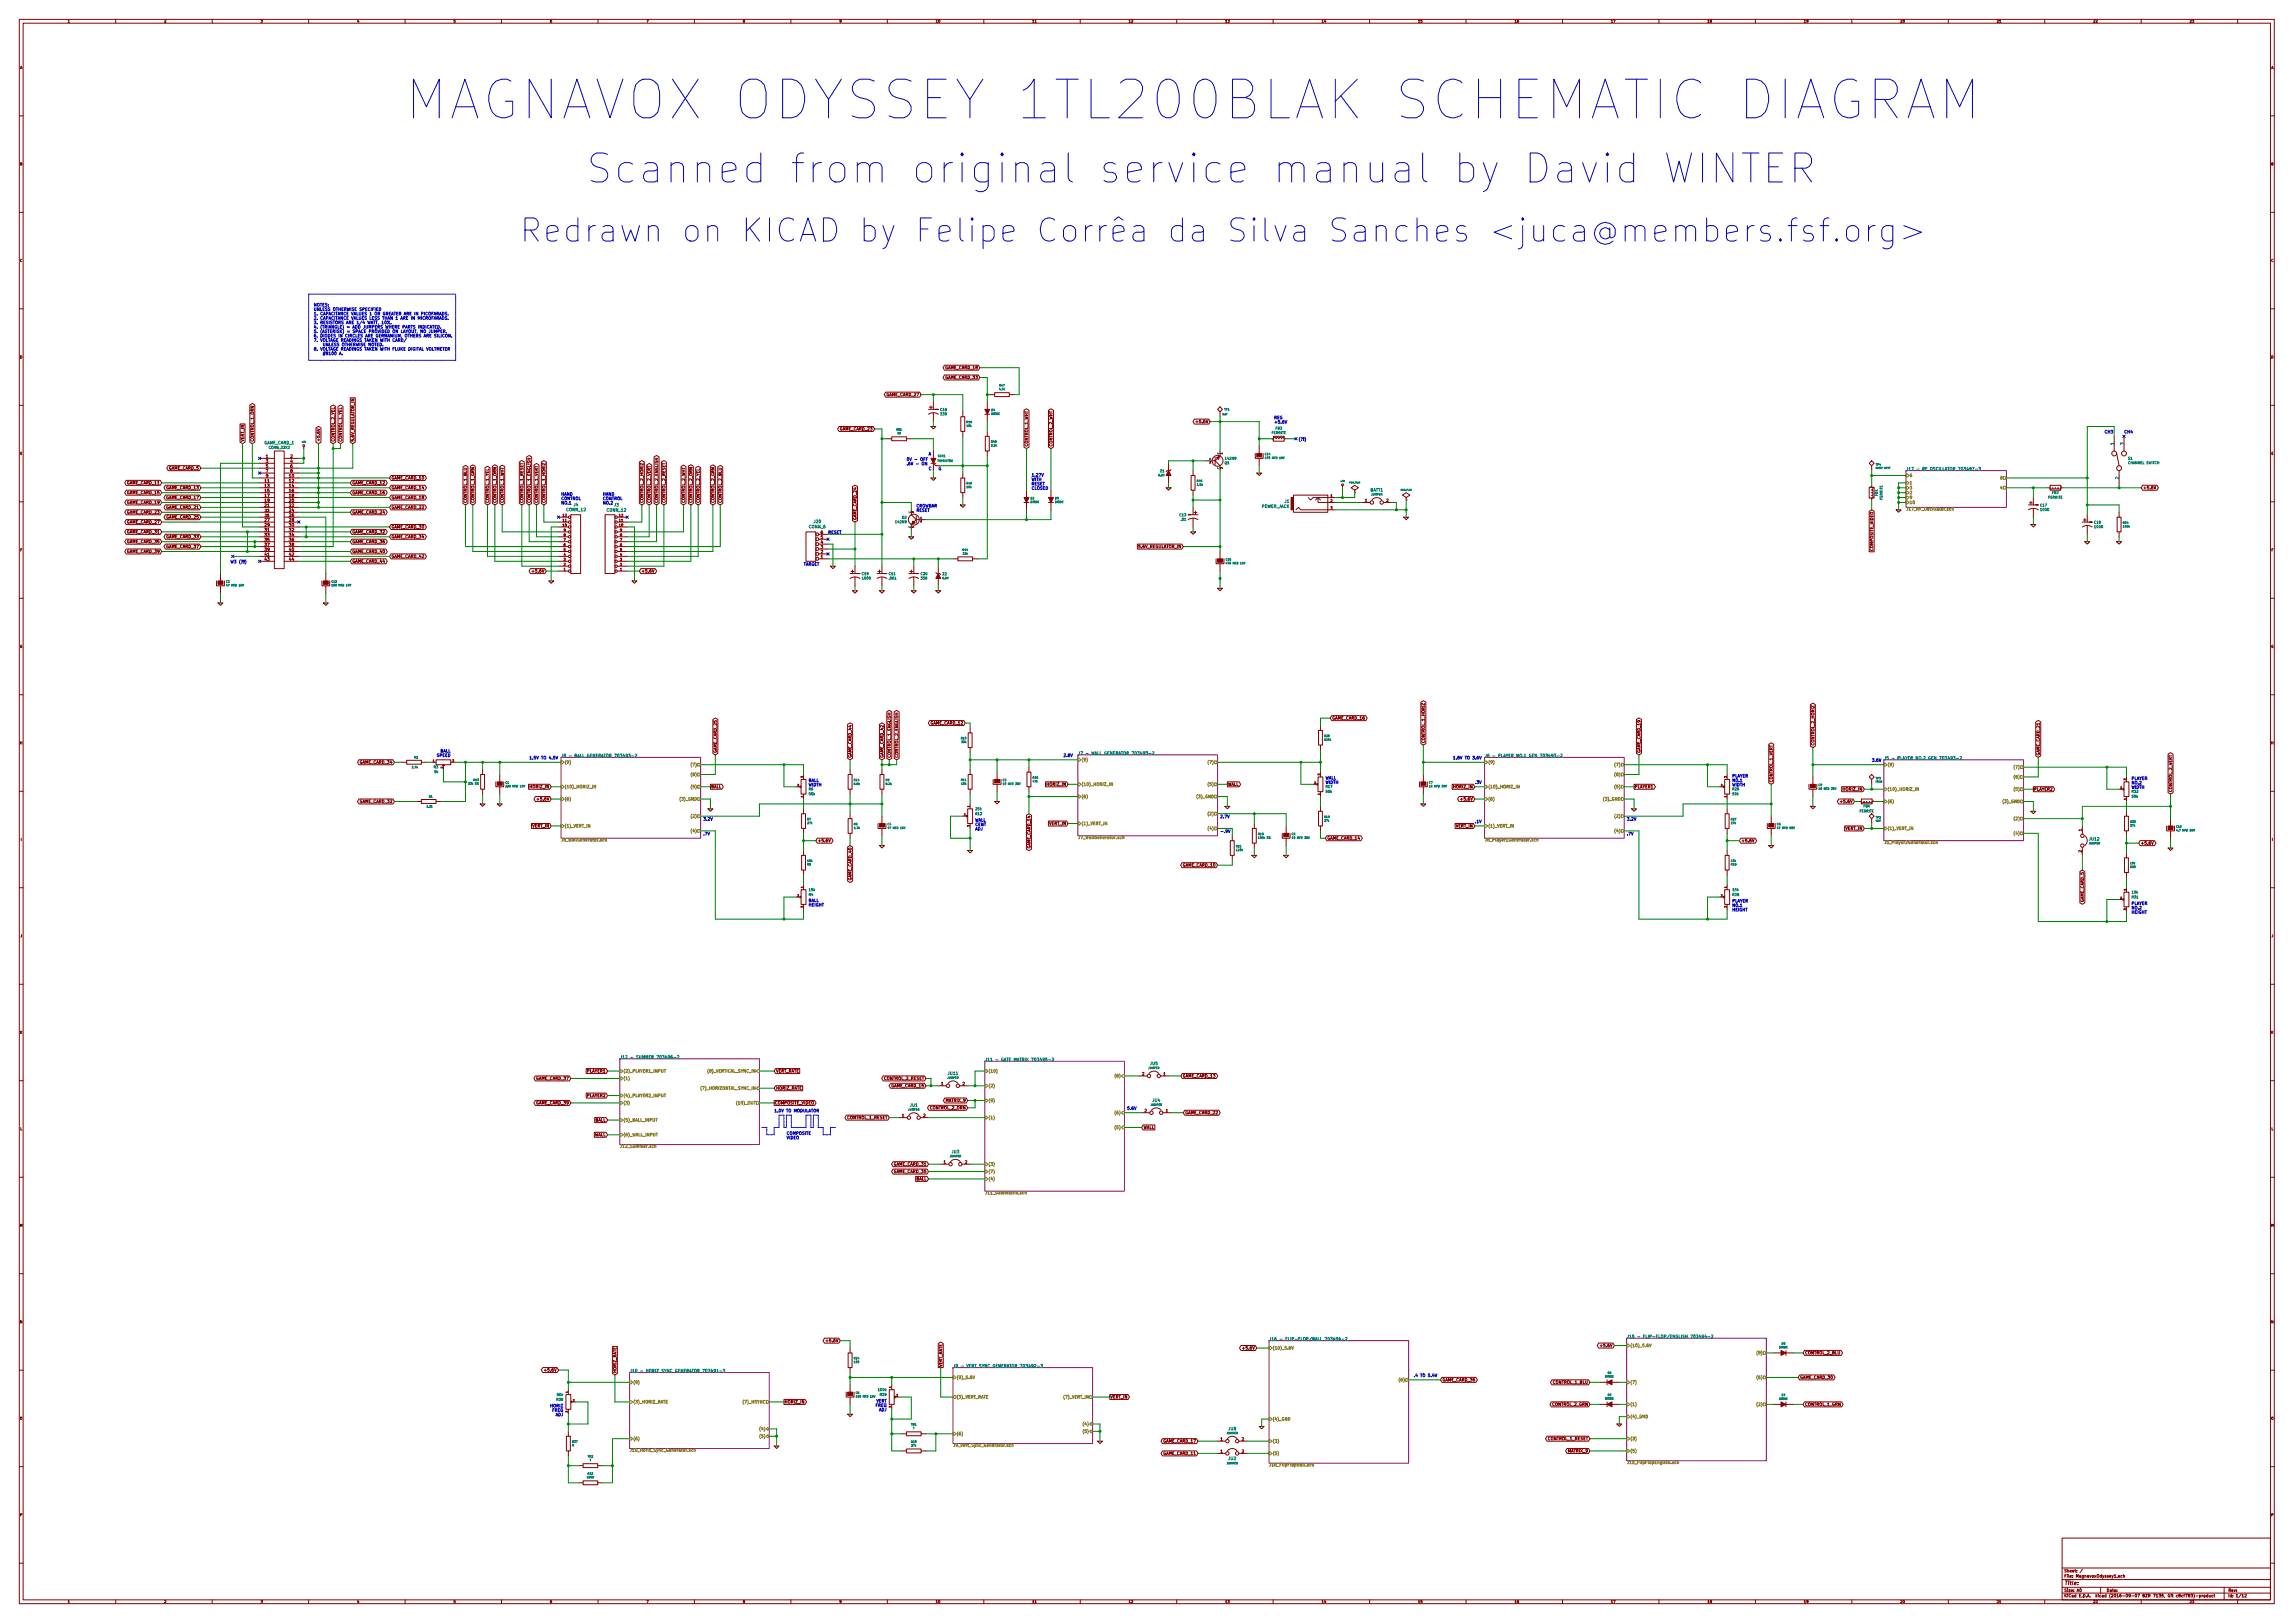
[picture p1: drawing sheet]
<svg xmlns="http://www.w3.org/2000/svg" width="1189mm" height="841mm" viewBox="0 0 1189 841" stroke-linecap="round" stroke-linejoin="round" font-family="sans-serif">
<defs><g id="words">
<text font-size="27.8" fill="#0000c2" x="210" y="62">MAGNAVOX ODYSSEY 1TL200BLAK SCHEMATIC DIAGRAM</text>
<text font-size="20.9" fill="#0000c2" x="304" y="95">Scanned from original service manual by David WINTER</text>
<text font-size="16.7" fill="#0000c2" x="269" y="126">Redrawn on KICAD by Felipe Corrêa da Silva Sanches &lt;juca@members.fsf.org&gt;</text>
<g font-size="2.8" fill="#840000">
<text x="482" y="212">+</text>
<text x="1052" y="261">+</text>
<text x="619" y="267">+</text>
<text x="1080" y="270">+</text>
<text x="441" y="297">+</text>
<text x="455" y="297">+</text>
<text x="472" y="297">+</text>
<text x="1070" y="821">Title:</text>
</g>
<g font-size="2.1" fill="#0000c2">
<text x="163" y="159">NOTES:</text>
<text x="163" y="161">UNLESS OTHERWISE SPECIFIED</text>
<text x="163" y="163">1. CAPACITANCE VALUES 1 OR GREATER ARE IN PICOFARADS.</text>
<text x="163" y="166">2. CAPACITANCE VALUES LESS THAN 1 ARE IN MICROFARADS.</text>
<text x="163" y="168">3. RESISTORS ARE 1/4 WATT, 10%.</text>
<text x="163" y="170">4. (TRIANGLE) = ADD JUMPERS WHERE PARTS INDICATED.</text>
<text x="163" y="172">5. (ASTERISK) = SPACE PROVIDED ON LAYOUT, NO JUMPER.</text>
<text x="163" y="175">6. DIODES IN CIRCLES ARE GERMANIUM, OTHERS ARE SILICON.</text>
<text x="163" y="177">7. VOLTAGE READINGS TAKEN WITH CARD/</text>
<text x="165" y="179">UNLESS OTHERWISE NOTED.</text>
<text x="163" y="182">8. VOLTAGE READINGS TAKEN WITH FLUKE DIGITAL VOLTMETER</text>
<text x="165" y="184">#8100 A.</text>
<text x="660" y="217">REG</text>
<text x="660" y="219">+5.6V</text>
<text x="1091" y="225">CH3</text>
<text x="1101" y="225">CH4</text>
<text x="673" y="228">(?!)</text>
<text x="470" y="239">0V - OFF</text>
<text x="481" y="236">A</text>
<text x="470" y="241">.6V - ON</text>
<text x="481" y="244">C</text>
<text x="486" y="244">G</text>
<text x="535" y="247">1.27V</text>
<text x="535" y="249">WITH</text>
<text x="535" y="251">RESET</text>
<text x="291" y="257">HAND</text>
<text x="312" y="257">HAND</text>
<text x="535" y="254">CLOSED</text>
<text x="291" y="259">CONTROL</text>
<text x="291" y="261">NO.1</text>
<text x="312" y="259">CONTROL</text>
<text x="312" y="261">NO.2</text>
<text x="475" y="263">CROWBAR</text>
<text x="475" y="265">RESET</text>
<text x="429" y="277">RESET</text>
<text x="119" y="292">W3 (?!)</text>
<text x="417" y="293">TARGET</text>
<text x="228" y="390">BALL</text>
<text x="226" y="392">SPEED</text>
<text x="274" y="393">1.5V TO 4.5V</text>
<text x="551" y="392">2.8V</text>
<text x="753" y="393">1.8V TO 3.6V</text>
<text x="970" y="395">3.6V</text>
<text x="419" y="405">BALL</text>
<text x="419" y="407">WIDTH</text>
<text x="687" y="404">WALL</text>
<text x="687" y="406">WIDTH</text>
<text x="765" y="406">.3V</text>
<text x="898" y="403">PLAYER</text>
<text x="898" y="405">NO.1</text>
<text x="898" y="407">WIDTH</text>
<text x="1105" y="404">PLAYER</text>
<text x="1105" y="406">NO.2</text>
<text x="1105" y="409">WIDTH</text>
<text x="364" y="425">3.2V</text>
<text x="505" y="426">WALL</text>
<text x="632" y="424">2.7V</text>
<text x="843" y="425">3.2V</text>
<text x="505" y="428">CENT</text>
<text x="505" y="430">ADJ</text>
<text x="632" y="432">-.9V</text>
<text x="765" y="426">.1V</text>
<text x="364" y="433">.7V</text>
<text x="843" y="433">.7V</text>
<text x="419" y="467">BALL</text>
<text x="898" y="468">PLAYER</text>
<text x="419" y="470">HEIGHT</text>
<text x="898" y="470">NO.1</text>
<text x="898" y="472">HEIGHT</text>
<text x="1105" y="469">PLAYER</text>
<text x="1105" y="471">NO.2</text>
<text x="1105" y="473">HEIGHT</text>
<text x="584" y="575">5.6V</text>
<text x="401" y="576">1.0V TO MODULATOR</text>
<text x="408" y="588">COMPOSITE</text>
<text x="408" y="590">VIDEO</text>
<text x="733" y="714">.4 TO 5.4V</text>
<text x="285" y="729">HORIZ</text>
<text x="286" y="732">FREQ</text>
<text x="454" y="729">FREQ</text>
<text x="454" y="727">VERT</text>
<text x="455" y="731">ADJ</text>
<text x="288" y="734">ADJ</text>
</g>
<g font-size="2.1" fill="#840000">
<text x="490" y="191">GAME_CARD_18</text>
<text x="490" y="196">GAME_CARD_33</text>
<text x="459" y="205">GAME_CARD_27</text>
<text x="621" y="219">+5.6V</text>
<text x="435" y="223">GAME_CARD_23</text>
<text x="126" y="229" transform="rotate(-90 126 229)">VERT_IN</text>
<text x="132" y="229" transform="rotate(-90 132 229)">CONTROL_1_ORN</text>
<text x="166" y="229" transform="rotate(-90 166 229)">+5.6V</text>
<text x="173" y="229" transform="rotate(-90 173 229)">CONTROL_2_YEL</text>
<text x="177" y="229" transform="rotate(-90 177 229)">CONTROL_1_YEL</text>
<text x="184" y="229" transform="rotate(-90 184 229)">5.6V_REGULATOR_IN</text>
<text x="533" y="232" transform="rotate(-90 533 232)">CONTROL_1_WHT</text>
<text x="546" y="232" transform="rotate(-90 546 232)">CONTROL_2_WHT</text>
<text x="138" y="237">1</text>
<text x="138" y="240">3</text>
<text x="151" y="237">2</text>
<text x="151" y="240">4</text>
<text x="87" y="243">GAME_CARD_5</text>
<text x="138" y="242">5</text>
<text x="138" y="245">7</text>
<text x="151" y="242">6</text>
<text x="151" y="245">8</text>
<text x="66" y="251">GAME_CARD_11</text>
<text x="137" y="250">11</text>
<text x="138" y="247">9</text>
<text x="150" y="247">10</text>
<text x="150" y="250">12</text>
<text x="183" y="251">GAME_CARD_12</text>
<text x="203" y="248">GAME_CARD_10</text>
<text x="66" y="256">GAME_CARD_15</text>
<text x="86" y="254">GAME_CARD_13</text>
<text x="137" y="253">13</text>
<text x="137" y="255">15</text>
<text x="137" y="258">17</text>
<text x="150" y="253">14</text>
<text x="150" y="255">16</text>
<text x="150" y="258">18</text>
<text x="183" y="256">GAME_CARD_16</text>
<text x="203" y="254">GAME_CARD_14</text>
<text x="1111" y="254">+5.6V</text>
<text x="66" y="261">GAME_CARD_19</text>
<text x="86" y="259">GAME_CARD_17</text>
<text x="86" y="264">GAME_CARD_21</text>
<text x="137" y="263">21</text>
<text x="137" y="260">19</text>
<text x="150" y="260">20</text>
<text x="150" y="263">22</text>
<text x="203" y="259">GAME_CARD_18</text>
<text x="203" y="264">GAME_CARD_22</text>
<text x="242" y="261" transform="rotate(-90 242 261)">CONTROL_1_BLU</text>
<text x="246" y="261" transform="rotate(-90 246 261)">CONTROL_1_GRN</text>
<text x="253" y="261" transform="rotate(-90 253 261)">CONTROL_1_YEL</text>
<text x="257" y="261" transform="rotate(-90 257 261)">CONTROL_1_ORN</text>
<text x="261" y="261" transform="rotate(-90 261 261)">CONTROL_1_WHT</text>
<text x="271" y="261" transform="rotate(-90 271 261)">CONTROL_1_RESET</text>
<text x="275" y="261" transform="rotate(-90 275 261)">CONTROL_1_ENGLISH</text>
<text x="279" y="261" transform="rotate(-90 279 261)">CONTROL_1_VERT</text>
<text x="283" y="261" transform="rotate(-90 283 261)">CONTROL_1_HORIZ</text>
<text x="334" y="261" transform="rotate(-90 334 261)">CONTROL_2_HORIZ</text>
<text x="337" y="261" transform="rotate(-90 337 261)">CONTROL_2_VERT</text>
<text x="341" y="261" transform="rotate(-90 341 261)">CONTROL_2_ENGLISH</text>
<text x="345" y="261" transform="rotate(-90 345 261)">CONTROL_2_RESET</text>
<text x="355" y="261" transform="rotate(-90 355 261)">CONTROL_2_WHT</text>
<text x="359" y="261" transform="rotate(-90 359 261)">CONTROL_2_ORN</text>
<text x="363" y="261" transform="rotate(-90 363 261)">CONTROL_2_YEL</text>
<text x="370" y="261" transform="rotate(-90 370 261)">CONTROL_2_GRN</text>
<text x="374" y="261" transform="rotate(-90 374 261)">CONTROL_2_BLU</text>
<text x="708" y="260">1</text>
<text x="719" y="260">2</text>
<text x="66" y="266">GAME_CARD_23</text>
<text x="86" y="269">GAME_CARD_25</text>
<text x="150" y="265">24</text>
<text x="150" y="268">26</text>
<text x="183" y="266">GAME_CARD_24</text>
<text x="444" y="270" transform="rotate(-90 444 270)">GAME_CARD_24</text>
<text x="66" y="271">GAME_CARD_27</text>
<text x="137" y="275">31</text>
<text x="137" y="270">27</text>
<text x="137" y="273">29</text>
<text x="150" y="273">30</text>
<text x="150" y="275">32</text>
<text x="150" y="270">28</text>
<text x="203" y="274">GAME_CARD_30</text>
<text x="66" y="276">GAME_CARD_31</text>
<text x="66" y="281">GAME_CARD_35</text>
<text x="86" y="279">GAME_CARD_33</text>
<text x="137" y="278">33</text>
<text x="137" y="280">35</text>
<text x="150" y="278">34</text>
<text x="150" y="280">36</text>
<text x="183" y="281">GAME_CARD_36</text>
<text x="183" y="276">GAME_CARD_32</text>
<text x="203" y="279">GAME_CARD_34</text>
<text x="426" y="282">4</text>
<text x="426" y="279">5</text>
<text x="426" y="277">6</text>
<text x="66" y="287">GAME_CARD_39</text>
<text x="86" y="284">GAME_CARD_37</text>
<text x="137" y="283">37</text>
<text x="137" y="286">39</text>
<text x="150" y="286">40</text>
<text x="150" y="283">38</text>
<text x="183" y="287">GAME_CARD_40</text>
<text x="426" y="287">2</text>
<text x="426" y="284">3</text>
<text x="590" y="284">5.6V_REGULATOR_IN</text>
<text x="971" y="286" transform="rotate(-90 971 286)">COMPOSITE_VIDEO</text>
<text x="137" y="288">41</text>
<text x="137" y="291">43</text>
<text x="150" y="288">42</text>
<text x="150" y="291">44</text>
<text x="183" y="292">GAME_CARD_44</text>
<text x="203" y="289">GAME_CARD_42</text>
<text x="426" y="289">1</text>
<text x="277" y="297">+5.6V</text>
<text x="332" y="297">+5.6V</text>
<text x="482" y="375">GAME_CARD_12</text>
<text x="691" y="373">GAME_CARD_16</text>
<text x="739" y="385" transform="rotate(-90 739 385)">CONTROL_1_HORIZ</text>
<text x="941" y="386" transform="rotate(-90 941 386)">CONTROL_2_HORIZ</text>
<text x="186" y="396">GAME_CARD_34</text>
<text x="372" y="390" transform="rotate(-90 372 390)">GAME_CARD_25</text>
<text x="441" y="393" transform="rotate(-90 441 393)">GAME_CARD_44</text>
<text x="458" y="393" transform="rotate(-90 458 393)">GAME_CARD_42</text>
<text x="462" y="393" transform="rotate(-90 462 393)">CONTROL_1_ENGLISH</text>
<text x="466" y="393" transform="rotate(-90 466 393)">CONTROL_2_ENGLISH</text>
<text x="850" y="390" transform="rotate(-90 850 390)">GAME_CARD_19</text>
<text x="1057" y="392" transform="rotate(-90 1057 392)">GAME_CARD_21</text>
<text x="543" y="407">HORIZ_IN</text>
<text x="637" y="407">WALL</text>
<text x="919" y="406" transform="rotate(-90 919 406)">CONTROL_1_VERT</text>
<text x="275" y="408">HORIZ_IN</text>
<text x="369" y="408">BALL</text>
<text x="754" y="408">HORIZ_IN</text>
<text x="847" y="408">PLAYER1</text>
<text x="956" y="410">HORIZ_IN</text>
<text x="1054" y="410">PLAYER2</text>
<text x="1126" y="411" transform="rotate(-90 1126 411)">CONTROL_2_VERT</text>
<text x="186" y="416">GAME_CARD_32</text>
<text x="279" y="415">+5.6V</text>
<text x="758" y="415">+5.6V</text>
<text x="955" y="416">+5.6V</text>
<text x="276" y="429">VERT_IN</text>
<text x="544" y="428">VERT_IN</text>
<text x="755" y="429">VERT_IN</text>
<text x="957" y="430">VERT_IN</text>
<text x="1079" y="431" transform="rotate(-90 1079 431)">1</text>
<text x="424" y="436">+5.6V</text>
<text x="688" y="435">GAME_CARD_14</text>
<text x="903" y="436">+5.6V</text>
<text x="1110" y="438">+5.6V</text>
<text x="534" y="440" transform="rotate(-90 534 440)">GAME_CARD_14</text>
<text x="1079" y="442" transform="rotate(-90 1079 442)">2</text>
<text x="613" y="449">GAME_CARD_10</text>
<text x="441" y="456" transform="rotate(-90 441 456)">GAME_CARD_40</text>
<text x="1080" y="468" transform="rotate(-90 1080 468)">GAME_CARD_5</text>
<text x="304" y="556">PLAYER1</text>
<text x="402" y="556">VERT_RATE</text>
<text x="592" y="557">2</text>
<text x="603" y="557">1</text>
<text x="278" y="560">GAME_CARD_37</text>
<text x="458" y="560">CONTROL_2_RESET</text>
<text x="462" y="563">GAME_CARD_15</text>
<text x="488" y="562">1</text>
<text x="499" y="562">2</text>
<text x="613" y="558">GAME_CARD_13</text>
<text x="304" y="568">PLAYER2</text>
<text x="402" y="565">HORIZ_RATE</text>
<text x="278" y="572">GAME_CARD_39</text>
<text x="402" y="572">COMPOSITE_VIDEO</text>
<text x="482" y="575">CONTROL_2_ORN</text>
<text x="490" y="571">MATRIX_9</text>
<text x="308" y="581">BALL</text>
<text x="439" y="580">CONTROL_1_RESET</text>
<text x="468" y="579">1</text>
<text x="479" y="579">2</text>
<text x="593" y="576">2</text>
<text x="604" y="576">1</text>
<text x="614" y="577">GAME_CARD_22</text>
<text x="593" y="585">WALL</text>
<text x="308" y="589">WALL</text>
<text x="463" y="604">GAME_CARD_31</text>
<text x="489" y="603">1</text>
<text x="500" y="603">2</text>
<text x="463" y="608">GAME_CARD_35</text>
<text x="475" y="612">BALL</text>
<text x="429" y="695">+5.6V</text>
<text x="645" y="699">+5.6V</text>
<text x="830" y="698">+5.6V</text>
<text x="936" y="702">CONTROL_2_BLU</text>
<text x="283" y="711">+5.6V</text>
<text x="320" y="712" transform="rotate(-90 320 712)">HORIZ_RATE</text>
<text x="488" y="708" transform="rotate(-90 488 708)">VERT_RATE</text>
<text x="748" y="716">GAME_CARD_36</text>
<text x="805" y="717">CONTROL_1_BLU</text>
<text x="933" y="715">GAME_CARD_30</text>
<text x="576" y="725">VERT_IN</text>
<text x="407" y="727">HORIZ_IN</text>
<text x="805" y="729">CONTROL_2_GRN</text>
<text x="936" y="729">CONTROL_1_GRN</text>
<text x="603" y="748">GAME_CARD_17</text>
<text x="633" y="747">1</text>
<text x="644" y="747">2</text>
<text x="802" y="746">CONTROL_1_RESET</text>
<text x="603" y="754">GAME_CARD_11</text>
<text x="633" y="753">1</text>
<text x="644" y="753">2</text>
<text x="813" y="753">MATRIX_9</text>
<text x="1070" y="815">Sheet: /</text>
<text x="1070" y="817">File: MagnavoxOdyssey1.sch</text>
<text x="1070" y="828">KiCad E.D.A. kicad (2016-09-07 BZR 7135, Git c8cf783)-product</text>
<text x="1070" y="825">Size: A0</text>
<text x="1092" y="825">Date:</text>
<text x="1155" y="825">Rev:</text>
<text x="1155" y="828">Id: 1/12</text>
</g>
<g font-size="2.1" fill="#008484">
<text x="137" y="230">GAME_CARD_1</text>
<text x="1096" y="230" transform="rotate(-90 1096 230)">1</text>
<text x="1101" y="230" transform="rotate(-90 1101 230)">3</text>
<text x="988" y="244">J17 - RF OSCILLATOR 703497-3</text>
<text x="1098" y="248" transform="rotate(-90 1098 248)">2</text>
<text x="710" y="255">BATT1</text>
<text x="297" y="262">J4</text>
<text x="318" y="262">J3</text>
<text x="654" y="263">POWER_JACK</text>
<text x="666" y="260">J1</text>
<text x="294" y="265">CONN_12</text>
<text x="315" y="265">CONN_12</text>
<text x="419" y="274">CONN_6</text>
<text x="422" y="271">J20</text>
<text x="291" y="392">J8 - BALL GENERATOR 703493-2</text>
<text x="559" y="391">J7 - WALL GENERATOR 703493-2</text>
<text x="770" y="392">J6 - PLAYER NO.1 GEN 703493-2</text>
<text x="977" y="394">J5 - PLAYER NO.2 GEN 703493-2</text>
<text x="1083" y="436">JU12</text>
<text x="321" y="549">J12 - SUMMER 703496-2</text>
<text x="511" y="550">J11 - GATE MATRIX 703495-2</text>
<text x="596" y="552">JU5</text>
<text x="491" y="557">JU11</text>
<text x="472" y="573">JU1</text>
<text x="598" y="571">JU4</text>
<text x="493" y="598">JU3</text>
<text x="658" y="695">J16 - FLIP-FLOP/BALL 703494-2</text>
<text x="843" y="693">J15 - FLIP-FLOP/ENGLISH 703494-2</text>
<text x="326" y="711">J10 - HORIZ SYNC GENERATOR 703491-3</text>
<text x="494" y="709">J9 - VERT SYNC GENERATOR 703492-3</text>
<text x="637" y="741">JU8</text>
<text x="637" y="757">JU2</text>
</g>
<g font-size="2.1" fill="#848400">
<text x="990" y="251">1</text>
<text x="990" y="247">6</text>
<text x="1037" y="248">8</text>
<text x="990" y="254">3</text>
<text x="990" y="256">2</text>
<text x="1037" y="254">4</text>
<text x="990" y="259">9</text>
<text x="990" y="261">10</text>
<text x="988" y="265">J17_RF_Oscillator.sch</text>
<text x="293" y="396">(9)</text>
<text x="561" y="394">(9)</text>
<text x="627" y="396">(7)</text>
<text x="771" y="396">(9)</text>
<text x="359" y="397">(7)</text>
<text x="838" y="397">(7)</text>
<text x="978" y="397">(9)</text>
<text x="1045" y="398">(7)</text>
<text x="359" y="402">(8)</text>
<text x="561" y="407">(10)_HORIZ_IN</text>
<text x="627" y="407">(5)</text>
<text x="838" y="402">(8)</text>
<text x="1045" y="403">(8)</text>
<text x="293" y="408">(10)_HORIZ_IN</text>
<text x="359" y="408">(5)</text>
<text x="561" y="414">(6)</text>
<text x="621" y="414">(3)_GND</text>
<text x="771" y="408">(10)_HORIZ_IN</text>
<text x="838" y="408">(5)</text>
<text x="978" y="410">(10)_HORIZ_IN</text>
<text x="1045" y="410">(5)</text>
<text x="293" y="415">(6)</text>
<text x="353" y="415">(3)_GND</text>
<text x="771" y="415">(6)</text>
<text x="832" y="415">(3)_GND</text>
<text x="978" y="416">(6)</text>
<text x="1039" y="416">(3)_GND</text>
<text x="359" y="424">(2)</text>
<text x="627" y="422">(2)</text>
<text x="838" y="424">(2)</text>
<text x="1045" y="425">(2)</text>
<text x="293" y="429">(1)_VERT_IN</text>
<text x="359" y="431">(4)</text>
<text x="561" y="428">(1)_VERT_IN</text>
<text x="627" y="430">(4)</text>
<text x="771" y="429">(1)_VERT_IN</text>
<text x="838" y="431">(4)</text>
<text x="978" y="430">(1)_VERT_IN</text>
<text x="291" y="436">J8_BallGenerator.sch</text>
<text x="559" y="435">J7_WallGenerator.sch</text>
<text x="770" y="436">J6_Player1Generator.sch</text>
<text x="977" y="437">J5_Player2Generator.sch</text>
<text x="1045" y="433">(4)</text>
<text x="323" y="556">(2)_PLAYER1_INPUT</text>
<text x="367" y="556">(8)_VERTICAL_SYNC_IN</text>
<text x="512" y="556">(10)</text>
<text x="323" y="560">(1)</text>
<text x="512" y="563">(2)</text>
<text x="579" y="558">(8)</text>
<text x="323" y="568">(4)_PLAYER2_INPUT</text>
<text x="364" y="565">(7)_HORIZONTAL_SYNC_IN</text>
<text x="323" y="572">(3)</text>
<text x="382" y="572">(10)_OUT</text>
<text x="512" y="571">(9)</text>
<text x="323" y="581">(5)_BALL_INPUT</text>
<text x="512" y="580">(1)</text>
<text x="579" y="577">(6)</text>
<text x="579" y="585">(5)</text>
<text x="323" y="589">(6)_WALL_INPUT</text>
<text x="321" y="595">J12_Summer.sch</text>
<text x="512" y="604">(3)</text>
<text x="512" y="608">(7)</text>
<text x="512" y="612">(4)</text>
<text x="511" y="619">J11_GateMatrix.sch</text>
<text x="660" y="699">(10)_5.6V</text>
<text x="845" y="698">(10)_5.6V</text>
<text x="911" y="702">(8)</text>
<text x="328" y="717">(9)</text>
<text x="496" y="715">(9)_5.6V</text>
<text x="726" y="716">(6)</text>
<text x="845" y="717">(7)</text>
<text x="911" y="715">(6)</text>
<text x="496" y="725">(3)_VERT_RATE</text>
<text x="552" y="725">(7)_VERT_IN</text>
<text x="328" y="727">(3)_HORIZ_RATE</text>
<text x="386" y="727">(7)_HSYNC</text>
<text x="845" y="729">(1)</text>
<text x="911" y="729">(2)</text>
<text x="660" y="736">(4)_GND</text>
<text x="845" y="735">(4)_GND</text>
<text x="394" y="741">(4)</text>
<text x="496" y="744">(6)</text>
<text x="562" y="739">(4)</text>
<text x="562" y="742">(5)</text>
<text x="328" y="746">(6)</text>
<text x="394" y="745">(5)</text>
<text x="494" y="750">J9_Vert_Sync_Generator.sch</text>
<text x="660" y="748">(3)</text>
<text x="845" y="746">(3)</text>
<text x="326" y="752">J10_Horiz_Sync_Generator.sch</text>
<text x="660" y="754">(5)</text>
<text x="845" y="753">(5)</text>
<text x="658" y="760">J16_FlipFlopBall.sch</text>
<text x="843" y="759">J15_FlipFlopEnglish.sch</text>
</g>
<g font-size="1.8" fill="#840000">
<text x="35" y="12">1</text>
<text x="85" y="12">2</text>
<text x="135" y="12">3</text>
<text x="185" y="12">4</text>
<text x="235" y="12">5</text>
<text x="285" y="12">6</text>
<text x="335" y="12">7</text>
<text x="385" y="12">8</text>
<text x="435" y="12">9</text>
<text x="485" y="12">10</text>
<text x="535" y="12">11</text>
<text x="585" y="12">12</text>
<text x="635" y="12">13</text>
<text x="685" y="12">14</text>
<text x="735" y="12">15</text>
<text x="785" y="12">16</text>
<text x="835" y="12">17</text>
<text x="885" y="12">18</text>
<text x="935" y="12">19</text>
<text x="985" y="12">20</text>
<text x="1035" y="12">21</text>
<text x="1085" y="12">22</text>
<text x="1135" y="12">23</text>
<text x="10" y="36">A</text>
<text x="1177" y="36">A</text>
<text x="10" y="86">B</text>
<text x="1177" y="86">B</text>
<text x="10" y="136">C</text>
<text x="1177" y="136">C</text>
<text x="10" y="186">D</text>
<text x="1177" y="186">D</text>
<text x="10" y="236">E</text>
<text x="1177" y="236">E</text>
<text x="690" y="258">1</text>
<text x="690" y="260">2</text>
<text x="690" y="264">3</text>
<text x="137" y="265">23</text>
<text x="137" y="268">25</text>
<text x="292" y="268">12</text>
<text x="321" y="268">12</text>
<text x="292" y="273">10</text>
<text x="292" y="270">11</text>
<text x="292" y="275">9</text>
<text x="321" y="273">10</text>
<text x="321" y="270">11</text>
<text x="321" y="275">9</text>
<text x="292" y="280">7</text>
<text x="292" y="278">8</text>
<text x="321" y="280">7</text>
<text x="321" y="278">8</text>
<text x="10" y="286">F</text>
<text x="292" y="286">5</text>
<text x="292" y="283">6</text>
<text x="321" y="286">5</text>
<text x="321" y="283">6</text>
<text x="1177" y="286">F</text>
<text x="292" y="293">2</text>
<text x="292" y="291">3</text>
<text x="292" y="288">4</text>
<text x="321" y="293">2</text>
<text x="321" y="291">3</text>
<text x="321" y="288">4</text>
<text x="292" y="296">1</text>
<text x="321" y="296">1</text>
<text x="10" y="336">G</text>
<text x="1177" y="336">G</text>
<text x="10" y="386">H</text>
<text x="1177" y="386">H</text>
<text x="11" y="436">I</text>
<text x="1178" y="436">I</text>
<text x="11" y="486">J</text>
<text x="1178" y="486">J</text>
<text x="10" y="536">K</text>
<text x="1177" y="536">K</text>
<text x="10" y="586">L</text>
<text x="1177" y="586">L</text>
<text x="10" y="636">M</text>
<text x="1177" y="636">M</text>
<text x="10" y="686">N</text>
<text x="1177" y="686">N</text>
<text x="10" y="736">O</text>
<text x="1177" y="736">O</text>
<text x="10" y="786">P</text>
<text x="1177" y="786">P</text>
<text x="35" y="831">1</text>
<text x="85" y="831">2</text>
<text x="135" y="831">3</text>
<text x="185" y="831">4</text>
<text x="235" y="831">5</text>
<text x="285" y="831">6</text>
<text x="335" y="831">7</text>
<text x="385" y="831">8</text>
<text x="435" y="831">9</text>
<text x="485" y="831">10</text>
<text x="535" y="831">11</text>
<text x="585" y="831">12</text>
<text x="635" y="831">13</text>
<text x="685" y="831">14</text>
<text x="735" y="831">15</text>
<text x="785" y="831">16</text>
<text x="835" y="831">17</text>
<text x="885" y="831">18</text>
<text x="935" y="831">19</text>
<text x="985" y="831">20</text>
<text x="1035" y="831">21</text>
<text x="1085" y="831">22</text>
<text x="1135" y="831">23</text>
</g>
<g font-size="1.8" fill="#008484">
<text x="488" y="213">C16</text>
<text x="488" y="215">330</text>
<text x="659" y="225">FERRITE</text>
<text x="661" y="223">FB3</text>
<text x="140" y="233">CONN_22X2</text>
<text x="635" y="238">142N9</text>
<text x="1103" y="238">S1</text>
<text x="601" y="245">Z1</text>
<text x="635" y="241">Q1</text>
<text x="1103" y="240">CHANNEL SWITCH</text>
<text x="973" y="257" transform="rotate(-90 973 257)">FB1</text>
<text x="1064" y="256">FB2</text>
<text x="976" y="259" transform="rotate(-90 976 259)">FERRITE</text>
<text x="1058" y="262">C17</text>
<text x="1062" y="258">FERRITE</text>
<text x="468" y="269">Q2</text>
<text x="612" y="268">C13</text>
<text x="612" y="270">.01</text>
<text x="1058" y="265">1000</text>
<text x="464" y="271">142N9</text>
<text x="1086" y="271">C18</text>
<text x="1086" y="274">1000</text>
<text x="447" y="298">C19</text>
<text x="461" y="298">C11</text>
<text x="477" y="298">C20</text>
<text x="489" y="298">Z2</text>
<text x="447" y="300">1000</text>
<text x="461" y="300">.001</text>
<text x="477" y="300">330</text>
<text x="225" y="398">R3</text>
<text x="225" y="401">9k</text>
<text x="419" y="410">R6</text>
<text x="419" y="412">50k</text>
<text x="687" y="408">R17</text>
<text x="687" y="411">50k</text>
<text x="898" y="410">R26</text>
<text x="898" y="412">50k</text>
<text x="1105" y="411">R32</text>
<text x="1105" y="413">50k</text>
<text x="506" y="420">25k</text>
<text x="966" y="418">FB4</text>
<text x="506" y="422">R12</text>
<text x="964" y="421">FERRITE</text>
<text x="419" y="462">15k</text>
<text x="898" y="462">15k</text>
<text x="419" y="464">R4</text>
<text x="898" y="464">R28</text>
<text x="1105" y="466">R31</text>
<text x="1105" y="463">15k</text>
<text x="289" y="726">R38</text>
<text x="289" y="723">50k</text>
<text x="455" y="721">100k</text>
<text x="456" y="723">R39</text>
</g>
<g font-size="1.4" fill="#008484">
<text x="518" y="202">4.7k</text>
<text x="518" y="200">R47</text>
<text x="514" y="215">DIODE</text>
<text x="514" y="213">D4</text>
<text x="635" y="213">TP1</text>
<text x="501" y="219">R16</text>
<text x="501" y="221">10k</text>
<text x="465" y="223">R51</text>
<text x="465" y="225">39</text>
<text x="514" y="229">R48</text>
<text x="514" y="231">2.2k</text>
<text x="486" y="239">THYRISTOR</text>
<text x="486" y="237">SCR1</text>
<text x="627" y="239">B</text>
<text x="632" y="235" transform="rotate(-90 632 235)">E</text>
<text x="656" y="236">C14</text>
<text x="656" y="238">470 MFD 16V</text>
<text x="632" y="243" transform="rotate(-90 632 243)">C</text>
<text x="972" y="241">TP4</text>
<text x="501" y="251">R46</text>
<text x="601" y="247">6.2V</text>
<text x="621" y="250">R45</text>
<text x="621" y="252">1.5k</text>
<text x="501" y="253">10k</text>
<text x="711" y="257">JUMPER</text>
<text x="534" y="261">DIODE</text>
<text x="534" y="259">D2</text>
<text x="547" y="261">DIODE</text>
<text x="547" y="259">D3</text>
<text x="472" y="266" transform="rotate(-90 472 266)">C</text>
<text x="477" y="269">B</text>
<text x="472" y="274" transform="rotate(-90 472 274)">E</text>
<text x="1101" y="271">R54</text>
<text x="1101" y="273">100k</text>
<text x="499" y="285">R44</text>
<text x="499" y="287">22k</text>
<text x="635" y="290">C15</text>
<text x="636" y="292">470 MFD 16V</text>
<text x="117" y="302">C2</text>
<text x="118" y="304">47 MFD 16V</text>
<text x="172" y="302">C12</text>
<text x="173" y="304">100 MFD 10V</text>
<text x="489" y="300">6.8V</text>
<text x="498" y="383">R10</text>
<text x="687" y="382">R20</text>
<text x="687" y="384">820k</text>
<text x="498" y="385">39k</text>
<text x="215" y="393">R2</text>
<text x="214" y="398">2.7k</text>
<text x="243" y="407">33k 5%</text>
<text x="246" y="405">R13</text>
<text x="262" y="406">C1</text>
<text x="263" y="408">220 MFD 10V</text>
<text x="443" y="405">R14</text>
<text x="443" y="407">6.8k</text>
<text x="459" y="405">R9</text>
<text x="459" y="407">8.2k</text>
<text x="498" y="405">R11</text>
<text x="498" y="407">15k</text>
<text x="520" y="405">C3</text>
<text x="520" y="407">10 MFD 35V</text>
<text x="535" y="403">R15</text>
<text x="535" y="405">47k</text>
<text x="741" y="406">C7</text>
<text x="741" y="408">10 MFD 35V</text>
<text x="943" y="407">C9</text>
<text x="972" y="404">TP3</text>
<text x="222" y="413">R1</text>
<text x="943" y="409">10 MFD 35V</text>
<text x="221" y="418">1.2k</text>
<text x="419" y="425">R7</text>
<text x="687" y="424">R18</text>
<text x="687" y="426">27k</text>
<text x="897" y="425">R27</text>
<text x="972" y="424">TP2</text>
<text x="419" y="427">27k</text>
<text x="443" y="428">R8</text>
<text x="443" y="430">4.7k</text>
<text x="460" y="428">C4</text>
<text x="461" y="430">47 MFD 16V</text>
<text x="897" y="427">27k</text>
<text x="921" y="428">C8</text>
<text x="922" y="430">47 MFD 50V</text>
<text x="1104" y="426">R33</text>
<text x="1104" y="428">27k</text>
<text x="1128" y="429">C10</text>
<text x="1129" y="431">4.7 MFD 50V</text>
<text x="652" y="433">R19</text>
<text x="653" y="435">130k 5%</text>
<text x="670" y="433">C5</text>
<text x="670" y="435">10 MFD 35V</text>
<text x="1083" y="438">JUMPER</text>
<text x="641" y="439">R21</text>
<text x="641" y="441">120k</text>
<text x="419" y="448">R5</text>
<text x="419" y="447">10k</text>
<text x="897" y="448">R29</text>
<text x="897" y="447">10k</text>
<text x="1104" y="450">R30</text>
<text x="1104" y="448">10k</text>
<text x="595" y="554">JUMPER</text>
<text x="491" y="559">JUMPER</text>
<text x="471" y="576">JUMPER</text>
<text x="596" y="573">JUMPER</text>
<text x="492" y="600">JUMPER</text>
<text x="922" y="699">DIODE</text>
<text x="924" y="697">D8</text>
<text x="443" y="704">R24</text>
<text x="443" y="706">100</text>
<text x="832" y="714">DIODE</text>
<text x="834" y="712">D6</text>
<text x="444" y="722">C6</text>
<text x="444" y="724">100 MFD 10V</text>
<text x="832" y="725">DIODE</text>
<text x="834" y="723">D5</text>
<text x="922" y="725">DIODE</text>
<text x="924" y="723">D7</text>
<text x="472" y="739">TM1</text>
<text x="473" y="741">T</text>
<text x="636" y="743">JUMPER</text>
<text x="297" y="749">R</text>
<text x="297" y="748">R37</text>
<text x="472" y="748">R23</text>
<text x="473" y="750">27k</text>
<text x="305" y="755">TM2</text>
<text x="306" y="757">T</text>
<text x="636" y="759">JUMPER</text>
<text x="304" y="766">3900</text>
<text x="305" y="764">R22</text>
</g>
<g font-size="1.4" fill="#840000">
<text x="634" y="235" transform="rotate(-90 634 235)">1</text>
<text x="627" y="240">2</text>
<text x="634" y="243" transform="rotate(-90 634 243)">3</text>
<text x="474" y="266" transform="rotate(-90 474 266)">3</text>
<text x="474" y="273" transform="rotate(-90 474 273)">1</text>
<text x="477" y="271">2</text>
<text x="224" y="395">1</text>
<text x="235" y="395">3</text>
<text x="230" y="398" transform="rotate(-90 230 398)">2</text>
<text x="684" y="402" transform="rotate(-90 684 402)">3</text>
<text x="413" y="407">2</text>
<text x="416" y="403" transform="rotate(-90 416 403)">3</text>
<text x="681" y="406">2</text>
<text x="892" y="407">2</text>
<text x="895" y="403" transform="rotate(-90 895 403)">3</text>
<text x="1102" y="404" transform="rotate(-90 1102 404)">3</text>
<text x="416" y="413" transform="rotate(-90 416 413)">1</text>
<text x="684" y="412" transform="rotate(-90 684 412)">1</text>
<text x="895" y="413" transform="rotate(-90 895 413)">1</text>
<text x="1099" y="409">2</text>
<text x="503" y="418" transform="rotate(-90 503 418)">1</text>
<text x="1102" y="414" transform="rotate(-90 1102 414)">1</text>
<text x="500" y="423">2</text>
<text x="503" y="428" transform="rotate(-90 503 428)">3</text>
<text x="416" y="460" transform="rotate(-90 416 460)">1</text>
<text x="895" y="460" transform="rotate(-90 895 460)">1</text>
<text x="1102" y="461" transform="rotate(-90 1102 461)">1</text>
<text x="413" y="465">2</text>
<text x="892" y="465">2</text>
<text x="1099" y="466">2</text>
<text x="416" y="470" transform="rotate(-90 416 470)">3</text>
<text x="895" y="470" transform="rotate(-90 895 470)">3</text>
<text x="1102" y="472" transform="rotate(-90 1102 472)">3</text>
<text x="462" y="719" transform="rotate(-90 462 719)">1</text>
<text x="294" y="722" transform="rotate(-90 294 722)">1</text>
<text x="465" y="724">2</text>
<text x="294" y="732" transform="rotate(-90 294 732)">3</text>
<text x="297" y="726">2</text>
<text x="462" y="729" transform="rotate(-90 462 729)">3</text>
</g>
<g font-size="1.1" fill="#008484">
<text x="634" y="215">5.6V</text>
<text x="157" y="229">+9V</text>
<text x="972" y="243">SWEEP INPUT</text>
<text x="695" y="250">+9V</text>
<text x="699" y="250">PWR_FLAG</text>
<text x="726" y="254">PWR_FLAG</text>
<text x="972" y="405">HORIZ</text>
<text x="972" y="426">VERT</text>
</g>
</g></defs>
<g fill="none" stroke="#840000" stroke-width=".52">
<path d="M10 10h1169v821h-1169zM12 12h1165v817h-1165zM60 10v2M110 10v2M160 10v2M210 10v2M260 10v2M310 10v2M360 10v2M410 10v2M460 10v2M510 10v2"/>
<path d="M537 12h.1M560 10v2M610 10v2M660 10v2M710 10v2M760 10v2M810 10v2M860 10v2M910 10v2M960 10v2M1010 10v2M1037 12h.1"/>
<path d="M1060 10v2M1110 10v2M1160 10v2M10 60h2M1177 60h2M10 110h2M1177 110h2M10 160h2M1177 160h2M490 189h17l1 2-1 1h-17l-1-1zM490 194h17l1 2-1 1h-17l-1-1zM10 210h2"/>
<path d="M124 220h3v9l-1 1-2-1zM130 210l1-1 1 1v19l-1 1-1-1zM171 211l2-1 1 1v18l-1 1-2-1zM175 211l2-1 1 1v18l-1 1-2-1zM182 206h2v23l-1 1-1-1zM459 203h18l1 1-1 2h-18l-1-2zM481 215l3-1 2 1M481 212h5h-1M484 208v4M484 214v4M498 216h2v8h-2zM499 213v3"/>
<path d="M511 215h2M512 208v4M512 215v3M513 204h3M516 203h7v3h-7zM523 204h3M531 213l1-1 1 1v19h-1h-1zM544 213l1-1 1 1v19h-1h-1zM619 217h8v1v2h-8l-1-2zM620 219h1M632 211l2 1-2 1-1-1zM632 213v3"/>
<path d="M1177 210h2M135 238h7M142 234h5v61h-5zM147 238h8M157 231v1M164 222l1-1 1 1v7l-1 1-1-1zM164 222l2 1h-2M269 239h2h1v22l-1 1-2-1zM273 237l1-1 2 1v24l-2 1-1-1zM281 239h1h1v22l-1 1-1-1zM331 239h2h1v22l-1 1-2-1zM339 237l1-1 2 1v24l-2 1-1-1z"/>
<path d="M343 239h1h1v22l-1 1-1-1zM435 221h18v1v2h-18l-1-2zM460 227h2M462 226h8v2h-8zM470 227h2M483 221h2l-1 1zM484 234v4M499 224v2M511 226h2v8h-2zM512 224v2M512 234v2M625 239h5"/>
<path d="M630 237v4M630 239l2 2v3M631 238l-1 1M632 234v3M651 235v3h4v-3M653 231v4M653 238v3M659 227h1h1h1h1h1h1h2M660 226h6v3h-6zM1096 226v8M1097 235l2 6M1101 226v8"/>
<path d="M65 249h18l1 1-1 2h-18v-2zM65 259h18l1 1-1 2h-18v-2zM65 254h18l1 1-1 2h-18v-2zM86 257h17l1 1-1 1h-17l-1-1zM86 251h17l1 2-1 1h-17l-1-1zM87 241h16l1 2-1 1h-16l-1-1zM135 253h7M135 240h7M135 243h7M135 245h7M135 248h7M135 250h7"/>
<path d="M135 255h7M135 258h7M147 253h8M147 240h8M147 243h8M147 245h8M147 248h8M147 250h8M147 255h8M147 258h8M182 254h18l1 1-1 2h-18v-2zM182 249h18l1 1-1 2h-18v-2z"/>
<path d="M203 246h17l1 2-1 1h-17l-1-1zM203 251h17l1 2-1 1h-17l-1-1zM203 257h17l1 1-1 1h-17l-1-1zM240 242l1-1 2 1v19l-2 1-1-1zM244 242l1-1 1 1v19l-1 1-1-1zM251 242h2h1v19l-1 1-2-1zM255 242l2-1 1 1v19l-1 1-2-1zM259 242l1-1 2 1v19l-2 1-1-1zM277 241l1-1 1 1v20l-1 1-1-1zM335 241l2-1 1 1v20l-1 1-2-1zM353 242l1-1 2 1v19l-2 1-1-1zM357 242l1-1 1 1v19l-1 1-1-1z"/>
<path d="M361 242h1h1v19l-1 1-1-1zM368 242l2-1 1 1v19l-1 1-2-1zM372 242l1-1 2 1v19l-2 1-1-1zM442 252l1-1 2 1v18l-2 1-1-1zM483 248h2l-1 1zM483 240h2M488 241h-3l-1-1v4M498 248h2v7h-2zM499 245v3M499 255v3M532 254v4M545 254v4"/>
<path d="M605 253h2l-1 1zM606 240v4M606 246v4M607 243l-2 1M617 246h3v8h-3zM618 244v2M618 254v3M652 245h2l-1 1zM671 257h17v8h-17zM678 258l1 1 2-1h11M682 259l1-1 2 1M683 258v2h9"/>
<path d="M696 252v1M702 255h.1M702 254l-2-1 2-2 2 2-2 1v1M711 259a3 3 0 0 1 5 0M729 259h.1M729 258l-2-1 2-2 2 2-2 1v1M969 253h3v5h-3zM969 240l1-1 2 1-2 1zM970 251v2h1l-1 1 1 1h-1M970 255l1 1-1 1M970 257h1l-1 2M970 241v3"/>
<path d="M1054 258v4M1062 253h1h1h1h1h1h1M1063 251h5v3h-5zM1068 253h1M1099 244v7M1111 251h7l1 2-1 1h-7l-1-1zM1117 252v1l1-1M10 260h2M65 274h18l1 2-1 1h-18v-1zM65 279h18l1 2-1 1h-18v-1zM65 269h18l1 2-1 1h-18v-1zM65 264h18l1 1-1 2h-18v-2z"/>
<path d="M86 267h17l1 1-1 1h-17l-1-1zM86 262h17l1 1-1 1h-17l-1-1zM86 277h17l1 1-1 1h-17l-1-1zM135 260h7M135 273h7M135 263h7M135 276h7M135 265h7M135 278h7M135 268h7M135 271h7M147 260h8"/>
<path d="M147 273h8M147 263h8M147 276h8M147 265h8M147 278h8M147 268h8M147 271h8M182 279h18l1 2-1 1h-18v-1zM182 274h18l1 2-1 1h-18v-1zM182 264h18l1 1-1 2h-18v-2zM203 277h17l1 1-1 1h-17l-1-1zM203 262h17l1 1-1 1h-17l-1-1z"/>
<path d="M203 272h17l1 1-1 1h-17l-1-1zM290 273h5M290 276h5M290 278h5M290 268h5M290 271h5M296 267h5v30h-5zM314 267h5v30h-5zM320 273h5M320 276h5M320 278h5M320 268h5"/>
<path d="M320 271h5M418 276h5v15h-5zM424 279h5M424 277h5M471 278h3l-2 1zM472 264v3l3 2M473 272l-1 2M475 267v4M475 269l-1 2M475 269h5M498 262h2l-1 1zM531 260h2"/>
<path d="M532 260v4M544 260h2M545 260v4M616 269h2h3M617 267h-1h5M617 276h3l-2 1zM618 263v4M618 269v4M672 264l1-1 1 1h18M706 260h4M717 260h4M728 268h2l-1 1z"/>
<path d="M969 265l1-1 2 1v21h-3zM983 264h3l-2 1zM1052 264l2-1 3 1M1052 262h5h-2M1053 272h2l-1 1zM1054 263v5M1079 273l3-1 3 1M1079 271h6h-2M1082 267v4M1082 272v5M1098 268h2v8h-2zM1099 265v3"/>
<path d="M1099 276v2M1177 260h2M65 284h18l1 2-1 1h-18v-1zM86 282h17l1 1-1 2h-17l-1-2zM114 297v4M135 286h7M135 288h7M135 291h7M135 281h7M135 283h7M147 286h8M147 288h8"/>
<path d="M147 291h8M147 281h8M147 283h8M169 297v4M182 284h18l1 2-1 1h-18v-1zM182 290h18l1 1-1 1h-18v-1zM203 287h17l1 1-1 2h-17l-1-2zM275 295h7l1 1-1 1h-7l-1-1zM276 296h1M290 286h5M290 288h5M290 291h5"/>
<path d="M290 281h5M290 283h5M290 296h5M290 293h5M320 286h5M320 288h5M320 291h5M320 281h5M320 283h5M320 296h5M320 293h5M332 295h8v1v1h-8l-1-1z"/>
<path d="M338 295l1 2v-2M424 290h5M424 287h5M424 285h5M424 282h5M431 293h2l-1 2zM441 300l2-1 3 1M441 297h5h-2M443 293v4M443 299v5M455 300l2-1 3 1M455 297h5h-2"/>
<path d="M457 293v4M457 299v5M471 300l3-1 2 1M471 297h5h-1M474 293v4M474 299v5M485 297l3 1M486 293v4M486 300v4M494 290h3M497 289h7v2h-7zM504 290h3"/>
<path d="M590 282h23v1v2h-23zM630 290v2h4v-2M632 286v4M632 292v4M1081 281h2l-1 1zM1097 281h3l-1 1zM10 310h2M112 301v3h4v-3M113 312h3l-2 2zM114 304v3M167 301v3h4v-3M168 312h2l-1 2z"/>
<path d="M169 304v3M284 301h3l-1 1zM328 301h2l-1 1zM442 306h2l-1 1zM456 306h2l-1 1zM472 306h3l-1 1zM485 306h3l-2 1zM631 305h3l-2 1zM1177 310h2M10 360h2M370 373l1-1 1 1v17l-1 1-1-1zM439 375h2h1v18l-1 1-2-1z"/>
<path d="M456 375h1h1v18l-1 1-1-1zM460 369l1-1 1 1v24l-1 1-1-1zM464 369l1-1 1 1v24l-1 1-1-1zM482 373h18v2v1h-18l-1-1zM502 380h2v7h-2zM503 377v3M684 378h2v8h-2zM685 376v2M690 371h18l1 1-1 1h-18v-1zM737 364l1-1 1 1v21l-1 1-1-1zM848 373l2-1 1 1v17l-1 1-2-1zM939 365l1-1 1 1v22h-1h-1z"/>
<path d="M1055 374l2-1 1 1v18h-1h-2zM1177 360h2M186 394h18v1v1h-18l-1-1zM208 395h3M211 394h7v2h-7zM218 395h3M224 395h2M226 394h8v2h-8zM230 397v2M234 395h2M250 399v2M441 399v2"/>
<path d="M457 399v2M503 387v3M503 399v2M533 398v2M685 386v3M917 386l1-1 2 1v20h-2h-1zM1124 391l1-1 2 1v20l-2 1-1-1zM10 410h2M186 414h18v1v2h-18l-1-2zM216 415h2M218 414h8v2h-8zM226 415h3"/>
<path d="M249 417h2l-1 1zM249 401h2v8h-2zM250 409v3M257 405v3h4v-3M258 417h2l-1 1zM259 401v4M259 408v4M274 406h11l1 2-1 1h-11zM278 413h7l1 1-1 1h-7l-1-1zM278 414h1M367 419h3l-2 1zM368 406h6l1 2-1 1h-6z"/>
<path d="M413 408h2M415 404h3v8h-3zM417 401v3M417 412v2M417 419v3M440 401h2v8h-2zM441 409v3M456 401h2v8h-2zM457 409v3M502 419h2v8h-2zM502 401h2v8h-2zM503 409v3"/>
<path d="M503 417v2M515 404v2h4v-2M516 415h2l-1 2zM517 400v4M517 406v4M532 400h2v8h-2zM533 408v2M542 405h11l1 1-1 2h-11zM635 418h3l-2 1zM636 405h6l1 1-1 2h-6zM681 406h2M683 403h3v7h-3z"/>
<path d="M685 400v3M685 410v3M685 418v2M736 405v3h4v-3M737 417h2l-1 1zM738 401v4M738 408v4M753 406h11l1 2-1 1h-11zM756 413h8l1 1-1 1h-8v-1zM757 414h1M846 419h2l-1 1zM847 406h10l1 2-1 1h-10z"/>
<path d="M892 408h2M894 404h3v8h-3zM895 401v3M895 412v2M895 419v3M938 406v3h4v-3M939 418h2l-1 1zM940 403v3M940 409v4M953 414h8v1v2h-8l-1-2zM954 415h1M955 408h11v1v1h-11z"/>
<path d="M964 415h1l1 1v-1l1 1 1-1v1l1-1 1 1 2-1M965 414h6v3h-6zM969 403l1-2 2 2-2 1zM970 404v2M1054 408h10l1 1-1 1h-10zM1099 409h2M1101 405h3v8h-3zM1102 403v2M1102 413v2M1177 410h2M276 427h9l1 1-1 1h-9zM416 422h2v7h-2z"/>
<path d="M417 429v3M424 434h7l1 2-1 1h-7l-1-1zM430 435v1l1-1M439 439l2-1 1 1v18h-1h-2zM440 424h2v8h-2zM441 422v2M441 432v2M455 427v2h4v-2M456 438h2l-1 1zM457 423v4M457 429v4M499 423h2"/>
<path d="M503 427v2M532 422h1h2v18l-2 1-1-1zM544 425h9l1 2-1 1h-9zM638 436h2v7h-2zM639 433v3M649 429h2v8h-2zM650 427v2M650 437v2M665 432v2h4v-2M667 428v4M667 434v4M684 420h2v8h-2z"/>
<path d="M685 428v3M688 433h17l1 1-1 2h-17l-1-2zM754 427h10l1 1-1 1h-10zM894 422h2v7h-2zM895 429v3M902 434h8l1 2-1 1h-8v-1zM908 435l1 1v-1M916 427v2h4v-2M917 438h2l-1 1zM918 423v4M918 429v4M956 428h10v1v2h-10z"/>
<path d="M969 423l1-1 2 1-2 1zM970 424v3M1053 420h2l-1 2zM1079 428v4M1079 439v4M1081 433a3 3 0 0 1 0 5M1101 423h2v8h-2zM1102 420v3M1102 431v2M1109 436h8l1 1-1 1h-8v-1zM1115 436l1 2v-2M1123 428v3h4v-3"/>
<path d="M1124 439h2l-1 2zM1125 424v4M1125 431v3M416 443h2v8h-2zM417 441v2M417 451v2M417 458v3M502 441h2l-1 1zM613 447h17l1 1-1 2h-17l-1-2zM639 443v3M649 443h3l-2 2zM665 443h3l-1 2z"/>
<path d="M894 443h2v8h-2zM895 441v2M895 451v2M895 458v3M1078 452l1-1 2 1v16l-2 1-1-1zM1101 445h2v7h-2zM1102 442v3M1102 452v3M1102 460v2M10 460h2M413 465h2M415 461h3v8h-3z"/>
<path d="M417 469v2M892 465h2M894 461h3v8h-3zM895 469v2M1099 466h2M1101 462h3v8h-3zM1102 470v2M1177 460h2M10 510h2M1177 510h2M278 558h17l1 1-1 1h-17l-1-1zM304 554h10l1 1-1 1h-10z"/>
<path d="M402 554h13v2h-13l-1-1zM458 558h21l1 1-1 1h-21l-1-1zM591 558h4M596 556a3 3 0 0 1 5 0M602 558h4M613 556h18v2v1h-18l-1-1zM10 560h2M278 570h17l1 2-1 1h-17l-1-1zM304 566h10l1 2-1 1h-10zM308 579h6l1 1-1 2h-6zM401 570h21l1 2-1 1h-21zM402 563h14v2h-14l-1-1z"/>
<path d="M439 578h21l1 1-1 1h-21l-1-1zM462 561h17l1 2-1 1h-17l-1-1zM466 579h4M471 578a3 3 0 0 1 5 0M477 579h4M482 573h19l1 1-1 1h-19l-1-1zM486 563h5M490 569h11l1 1-1 2h-11l-1-2zM492 561a3 3 0 0 1 5 0M497 563h5M592 577h4M597 575a3 3 0 0 1 5 0"/>
<path d="M603 577h4M614 575h18l1 2-1 1h-18l-1-1zM1177 560h2M308 587h6l1 1-1 1h-6zM593 583h6v3h-6l-1-2zM10 610h2M463 602h18v1v2h-18l-1-2zM463 606h18v1v1h-18l-1-1zM475 610h6v1v1h-6zM488 603h4M493 602a3 3 0 0 1 5 0M499 603h4"/>
<path d="M1177 610h2M10 660h2M1177 660h2M317 698h3v14h-1h-2zM427 693h8l1 2-1 1h-8v-1zM428 695h1M441 699v2M486 696l2-1 1 1v13h-3zM643 697h8l1 2-1 1h-8v-1zM644 699h1M829 696h7l1 1-1 2h-7l-1-2zM829 697h2"/>
<path d="M926 700v2M935 700h19l1 1-1 1h-19v-1zM10 710h2M281 709h8l1 1-1 1h-8v-1zM282 710h1M440 701h2v8h-2zM441 709v2M441 718v3M462 718v2M748 714h17l1 1-1 1h-17l-1-1zM805 715h18l1 1-1 2h-18l-1-2zM829 716h4"/>
<path d="M833 715v3M836 716h3M919 701h4M926 701h4M933 712h18v2v1h-18l-1-1zM1177 710h2M293 723h3v7h-3zM295 720v3M295 730v3M296 726h2M406 725h11l1 1-1 2h-11zM439 721v3h4v-3"/>
<path d="M439 733h3l-1 1zM441 724v4M461 720h3v8h-3zM462 728v2M464 724h2M575 723h10l1 1-1 1h-10zM653 739h2l-1 1zM804 726h19l1 2-1 1h-19l-1-1zM829 728h4M833 726v3M836 728h3M838 738h3l-2 1z"/>
<path d="M919 728h4M926 728h4M926 726v3M935 726h20v2v1h-20v-1zM294 744h2v8h-2zM295 742v2M295 752v2M300 759h2M302 758h8v3h-8zM310 759h2M401 749h3l-1 2zM467 752h3"/>
<path d="M467 743h3M470 751h8v2h-8zM470 742h8v2h-8zM478 752h2M478 743h2M569 747h2l-1 1zM603 745h17l1 2-1 1h-17l-1-1zM603 752h17l1 1-1 1h-17l-1-1zM631 747h4M631 753h4M636 746a3 3 0 0 1 5 0M636 752a3 3 0 0 1 5 0"/>
<path d="M642 747h4M642 753h4M802 744h21l1 2-1 1h-21l-1-1zM812 751h11l1 1-1 1h-11v-1zM10 760h2M300 768h2M302 767h8v2h-8zM310 768h2M1177 760h2M1069 797h108v32h-108zM10 810h2M1069 819h108"/>
<path d="M1069 813h108M1080 813l-2 2M1099 816l-1 1h1h-1M1100 816l-1 1h1M1101 817v-1v1M1101 816v1M1177 810h2M60 829v2M110 829v2M160 829v2M210 829v2M260 829v2"/>
<path d="M310 829v2M360 829v2M410 829v2M460 829v2M510 829v2M537 831h.1M560 829v2M610 829v2M660 829v2M710 829v2M760 829v2M810 829v2"/>
<path d="M860 829v2M910 829v2M960 829v2M1010 829v2M1037 831h.1M1060 829v2M1069 826h108M1069 823h108M1078 823l1 1v1zM1089 823v3M1110 829v2M1132 827h-1l1 1"/>
<path d="M1132 827h1M1133 826l-1 2M1133 826h1l-1 2M1135 827v-1l-1 1 1 1v-1M1136 826h1l-1 1h1h-1M1137 826l1 1-1 1M1138 827h1M1140 828l1-1h-1v1M1142 827v1M1142 827h.1M1142 827h1v1l-1-1zM1144 826v2v-1"/>
<path d="M1145 827v1l1-1M1146 827v1M1147 827v1M1148 827h.1M1148 826v2M1153 823v6M1160 829v2M1162 827l1-1v2M1162 828h1M1164 826l1 1-1 1h1"/>
<circle cx="157" cy="231" r=".5"/>
<circle cx="631" cy="239" r="2.8"/>
<circle cx="660" cy="228" r=".1"/>
<circle cx="1096" cy="235" r="1.3"/>
<circle cx="1101" cy="235" r="1.3"/>
<circle cx="696" cy="251" r=".5"/>
<circle cx="970" cy="252" r=".1"/>
<circle cx="1069" cy="252" r=".1"/>
<circle cx="1099" cy="243" r="1.3"/>
<circle cx="295" cy="268" r=".6"/>
<circle cx="295" cy="278" r=".6"/>
<circle cx="295" cy="273" r=".6"/>
<circle cx="295" cy="276" r=".6"/>
<circle cx="295" cy="271" r=".6"/>
<circle cx="319" cy="278" r=".6"/>
<circle cx="319" cy="268" r=".6"/>
<circle cx="319" cy="276" r=".6"/>
<circle cx="319" cy="273" r=".6"/>
<circle cx="319" cy="271" r=".6"/>
<circle cx="424" cy="279" r=".8"/>
<circle cx="424" cy="277" r=".8"/>
<circle cx="474" cy="269" r="2.8"/>
<circle cx="711" cy="260" r=".9"/>
<circle cx="716" cy="260" r=".9"/>
<circle cx="295" cy="293" r=".6"/>
<circle cx="295" cy="281" r=".6"/>
<circle cx="295" cy="296" r=".6"/>
<circle cx="295" cy="288" r=".6"/>
<circle cx="295" cy="291" r=".6"/>
<circle cx="295" cy="286" r=".6"/>
<circle cx="295" cy="283" r=".6"/>
<circle cx="319" cy="291" r=".6"/>
<circle cx="319" cy="293" r=".6"/>
<circle cx="319" cy="288" r=".6"/>
<circle cx="319" cy="296" r=".6"/>
<circle cx="319" cy="286" r=".6"/>
<circle cx="319" cy="283" r=".6"/>
<circle cx="319" cy="281" r=".6"/>
<circle cx="424" cy="290" r=".8"/>
<circle cx="424" cy="287" r=".8"/>
<circle cx="424" cy="282" r=".8"/>
<circle cx="424" cy="285" r=".8"/>
<circle cx="971" cy="415" r=".1"/>
<circle cx="1079" cy="433" r=".9"/>
<circle cx="1079" cy="438" r=".9"/>
<circle cx="596" cy="558" r=".9"/>
<circle cx="601" cy="558" r=".9"/>
<circle cx="471" cy="579" r=".9"/>
<circle cx="476" cy="579" r=".9"/>
<circle cx="491" cy="563" r=".9"/>
<circle cx="497" cy="563" r=".9"/>
<circle cx="597" cy="577" r=".9"/>
<circle cx="602" cy="577" r=".9"/>
<circle cx="493" cy="603" r=".9"/>
<circle cx="498" cy="603" r=".9"/>
<circle cx="636" cy="753" r=".9"/>
<circle cx="636" cy="747" r=".9"/>
<circle cx="641" cy="747" r=".9"/>
<circle cx="641" cy="753" r=".9"/>
</g>
<path d="M988 244h52v19h-52zM291 392h72v42h-72zM559 391h72v42h-72zM770 392h72v42h-72zM977 394h72v42h-72zM321 549h73v44h-73zM511 550h72v67h-72zM658 695h72v63h-72zM843 693h73v64h-73zM326 711h73v40h-73zM494 709h72v39h-72z" fill="none" stroke="#840084" stroke-width=".52"/>
<g fill="none" stroke="#008484" stroke-width=".52">
<path d="M656 237h.1M665 237v1l1-1M1020 242v1M1022 243h-1v-1h1l-1 2M1022 242h1v2M1024 243h1M1026 242h1l-1 1 1 1h-1M636 291l-1 1h1M645 291v1l1-1M118 303h-1h1M126 303v1v-1M172 303v1"/>
<path d="M172 304h1M181 303l1 1v-1M325 391v1l-1-1h1v1M326 391h1h-1l1 1h-1M327 392h2M329 391h1l-1 1h1M593 390v1M594 389h1l-1 1 1 1h-1M596 390h1M597 390h1l-1 1h1M803 391v1h1M804 391v1"/>
<path d="M805 391l-1 1v-1h1l-1 1M806 391h1h-1v1M807 392h1M809 391h1l-1 1h1M1010 392v1h1M1011 393v1M1012 393h-1v-1h1l-1 2M1013 392h1l-1 1M1014 393h1M1016 392h1l-1 2h1M262 407h1l-1 1h1M271 407l1 1v-1"/>
<path d="M520 406v1M520 407h.1M528 406l1 1v-1M741 407v1M741 408h.1M749 407l1 1v-1M943 408v1M943 409h.1M951 408l1 1v-1M460 428v1h1M469 428v1v-1M670 434v1"/>
<path d="M670 435h.1M678 434v1l1-1M921 428v1h1M930 428v1v-1M1128 430h1M1137 430v1l1-1M347 548h-1v-1h1l-1 1M349 547l-1 1h1h-1M349 548h1M351 547h1l-1 1h1M541 549v-1v1v1M543 548h-1v1h1v1h-1"/>
<path d="M544 549h1M545 548l1 1-1 1h1M690 693h1l-1 1h1h-1M692 693l-1 1h1M692 694v1M694 694h-1v-1h1l-1 2M695 693l-1 1h1M695 694v1M696 694h1M697 693h1l-1 2h1M879 692h1v1h-1M881 692v1h1"/>
<path d="M882 692v1M883 692l-1 1v-1h1l-1 1M884 692v1h1M885 692v1M885 693h1M887 692h1l-1 1h1M369 709v2h1M369 710v1M371 710h-1h1l-1 1M372 710v1M372 711h.1M373 710h1"/>
<path d="M375 710h1h-1l1 1h-1M536 708h-1v-1h1l-1 2M536 707h1l-1 2h1M538 708h1M539 707h1v1h-1M444 723v1M444 724h.1M453 723v1l1-1"/>
</g>
<g fill="none" stroke="#848400" stroke-width=".52">
<path d="M988 249l2 1-2 1zM988 252l2 1-2 1zM988 255h2l-2 1zM988 257l2 1-2 1zM988 260h2l-2 1zM988 246h2l-2 1zM1039 252l1 1-1 1zM1039 247l1 1h-1zM1010 264h-1h1h-1M1011 264h.1M1012 264h1M1012 263v1"/>
<path d="M291 394l1 1-1 1zM359 395l-1 1 1 2M362 396h1l-1 1zM559 393l1 1h-1zM627 394l-1 1 1 1M630 394l1 1-1 1zM770 394l1 1-1 1zM837 395v1v2M840 396h2l-2 1zM977 396h1l-1 1zM1044 396v1v2M1047 397l2 1h-1h-1z"/>
<path d="M291 407l1 1h-1zM291 413l1 1-1 1zM309 407v1l-1-1v1M359 407l-1 1 1 1M359 400l-1 1 1 2M362 407l1 1h-1zM362 413l1 1-1 1zM362 401h1l-1 1zM559 406h1l-1 1zM559 412l1 1-1 1zM577 406v1l-1-1v1M627 405l-1 1 1 2"/>
<path d="M630 406h1l-1 1zM630 412l1 1-1 1zM770 407l1 1h-1zM770 413l1 1-1 1zM788 407v1l-1-1v1M837 407v1v1M837 400v1v2M840 407l2 1h-2zM840 413l2 1-2 1zM840 401h2l-2 1zM977 408l1 1-1 1zM977 415h1l-1 1z"/>
<path d="M995 408v2l-1-2v2M1044 408v1v1M1044 402v1v1M1047 408l2 1-1 1h-1zM1047 415h2l-1 1h-1zM1047 402l2 1h-1h-1zM291 427l1 1v1h-1zM312 435h-1l1 1h-1M313 435h-1l1 1M314 435v1M314 434v2M359 429l-1 2 1 1"/>
<path d="M359 422l-1 1 1 1M362 430l1 1h-1zM362 422l1 1-1 1zM559 426l1 1-1 1zM581 434v1M582 434h1v1M582 433v2M627 428l-1 1 1 2M627 421l-1 1 1 1M630 429h1l-1 1zM630 421l1 1h-1zM770 427l1 1-1 1z"/>
<path d="M795 435h-1l1 1h-1M796 435h-1l1 1M797 435v1M797 434v2M837 429v2v1M837 422v1v1M840 430l2 1h-2zM840 422l2 1-2 1zM977 429h1l-1 1zM1002 436h-1l1 1h-1M1003 436h-1l1 1M1004 436v1"/>
<path d="M1044 431v1v1M1044 423v1v1M1047 431l2 1-1 1h-1zM1047 423l2 1-1 1h-1zM321 554l2 1-2 1zM321 558l2 1-2 1zM344 554h1M345 554v2M392 555l2-1v2zM511 554l1 1-1 1zM517 554v1v1M578 556v2v1"/>
<path d="M582 557h1v1h-2zM321 571l2 1h-2zM321 567l2 1h-1h-1zM321 580h2l-2 1zM340 580h1M344 567h1M345 567v1M364 563l-1 1 1 1M382 570v1v2M392 571l2 1h-2zM393 563h1v2l-2-1zM511 562l1 1h-1z"/>
<path d="M511 569l1 1-1 1zM511 578l1 1-1 1zM578 576v1v1M582 576h1v1h-2zM321 587l2 1-1 1h-1zM339 594h-1l1 1M339 594h1v1M339 593v2M340 587h1M578 583v1v1M582 583h1v2l-2-1zM511 603h1l-1 1z"/>
<path d="M511 606l1 1-1 1zM511 610l1 1-1 1zM531 618h-1l1 1M531 618h1v1M531 617v2M658 698l1 1h-1zM670 698v1l1-1M843 696l2 1-2 1zM855 696v2l1-2M326 716h2l-1 1h-1zM494 713l2 1-1 1h-1zM504 713l1 1v-1"/>
<path d="M726 714l-1 1 1 1M729 714l1 1-1 1zM843 716h2l-1 1h-1zM911 713v1v1M911 700v1v1M914 713l2 1-1 1h-1zM914 700l2 1-2 1zM326 726h2l-1 1h-1zM346 726h-1v1h1M386 725l-1 1 1 2M394 739v1v2M397 726h2l-1 1h-1z"/>
<path d="M495 723h1v2l-2-1zM562 737l-1 1 1 1M565 723l1 1-1 1zM566 737v1v1l-1-1zM658 735h1l-1 1zM843 727l2 1-1 1h-1zM843 733l2 1-2 1zM911 727v1v1M914 727l2 1-1 1h-1zM326 745l2 1h-2zM358 751h-1l1 1h-1M359 751h-1l1 1"/>
<path d="M360 751l1 1M360 751v1M394 743v1v2M397 740h1h1l-1 1zM398 743l1 1-1 1-1-1zM494 742l2 1-2 1zM523 749h-1l1 1h-1M524 749h-1l1 1M525 749v1M525 748v2M562 741l-1 1 1 1M565 742l1-1v1z"/>
<path d="M658 746l1 1-1 1zM658 752l1 1v1h-1zM678 759v1M680 759h-1l1 1M680 759h1v1M680 758v2M843 745l2 1h-2zM843 751l2 1-2 1zM868 758h-1h1h-1M869 758h-1h1M870 758h.1M870 757v1"/>
</g>
<g fill="none" stroke="#000084" stroke-width=".52">
<path d="M134 237l1 1M135 237l-1 1M671 227l1 1M672 227l-1 1M1100 225l2 2M1102 225l-2 2M134 245l1 1M135 245l-1 1M154 270l2 1M156 270l-2 1M289 267l1 2M290 267l-1 2"/>
<path d="M325 267l1 2M326 267l-1 2M429 279l1 1M430 279l-1 1M120 288l1 1M121 288l-1 1M134 290l1 1M135 290l-1 1M429 286l1 2M430 286l-1 2"/>
</g>
<g fill="#840000" stroke="#840000" stroke-width=".52">
<path d="M665 432h3v2h-3z"/>
<path d="M683 406v1z"/>
<path d="M516 404h2v2h-2z"/>
<path d="M501 422l1 1h-1z"/>
<path d="M296 726v1z"/>
<path d="M464 724v-1v1z"/>
<path d="M439 721h3v2h-3z"/>
<path d="M456 427h2v2h-2z"/>
<path d="M415 407v1z"/>
<path d="M258 405h2v2h-2z"/>
<path d="M229 397l1-1v1z"/>
<path d="M415 464v1z"/>
<path d="M168 301h2v2h-2z"/>
<path d="M917 427h2v2h-2z"/>
<path d="M894 407v1z"/>
<path d="M737 405h2v2h-2z"/>
<path d="M894 464v1z"/>
<path d="M1124 428h2v2h-2z"/>
<path d="M1101 408v1z"/>
<path d="M939 406h2v2h-2z"/>
<path d="M1101 466v1z"/>
<path d="M473 270l1 1-1 1z"/>
<path d="M486 297l2 3h-3z"/>
<path d="M531 258h2l-1 2z"/>
<path d="M544 258h2l-1 2z"/>
<path d="M511 212h2l-1 3z"/>
<path d="M483 238h2l-1 2z"/>
<path d="M833 716l3-1v3z"/>
<path d="M833 728l3-2v3z"/>
<path d="M923 700l3 1-3 1z"/>
<path d="M923 726l3 2-3 1z"/>
<path d="M113 301h3v2h-3z"/>
<path d="M631 237h1v1z"/>
<path d="M631 290h3v1h-3z"/>
<path d="M606 244l1 2h-2z"/>
<path d="M652 235h2v2h-2z"/>
<path d="M669 258h2v6h-2z"/>
</g>
<g fill="none" stroke="#0000c2" stroke-width=".52">
<path d="M847 79v15M864 79l4 15 2-10 3 10 4-15M883 79v15M898 79v15l-8-15v15M903 79h9M908 79v15M924 79h-7v15h7M1009 61v-20l7 14 7-14v20M847 85l-2-1h-2l-3 2v1v4l1 3h2h2h2M917 86h5M931 87h5a4 4 0 0 0 3-4 4 4 0 0 0-3-4h-5v15M934 87l5 7"/>
<path d="M874 119v-1l2-1 2 1 1 1v6M885 118l3-1 2 2v4l-1 1-1 1-3-1M885 113v12M906 117v8M909 117a3 3 0 0 0-3 2M917 118l-3-1-1 2v1l4 1 1 2-1 1-1 1-3-1M927 117h5M932 113l-3 1v1v10M940 118l-3-1-1 1-1 1 1 1 4 1v2v1l-2 1-3-1M944 117h4M948 113l-2 1-1 1v10M958 118a3 3 0 0 1 3-1 3 3 0 0 1 3 2v4a3 3 0 0 1-4 2 3 3 0 0 1-3-2v-4z"/>
<path d="M969 117v8M972 117a3 3 0 0 0-3 2M981 117v10a3 3 0 0 1-5 1M981 118l-3-1-2 1v1v4l1 1 1 1 3-1M987 117l9 3-9 4M895 121l6-1-1-2-3-1-2 2v4l1 1 1 1 3-1M923 124h1l-1 1-1-1h1v1M952 124h1l-1 1v-1v1M197 159v1v1zM196 178h.1M196 178v1M197 178h1l-1 1z"/>
<path d="M198 179h.1M200 166v1v1zM201 166v1zM202 167v1zM202 166l-1 2M203 168h.1M208 175l1 1-1 1zM211 175l-2 2M224 169h1M225 169v1M225 172v-1l1 1v-1v1M226 169h.1"/>
<path d="M226 169v1M227 169h1l-1 1zM227 172l1-1h-1v1M228 163v-1l1 1M228 166v-2l1 2M228 163h1M228 165h1M228 170h.1M229 172h.1M229 171v1M229 162h1v1zM229 164l1 1v1z"/>
<path d="M230 172h1v-1h-1v1M230 172h1M230 173l-1 1 1 1M231 172h.1M232 162h-1l1 1h-1M232 164h-1l1 1h-1M232 163h.1M232 165v1M233 173v2v-2v2M234 175h.1M174 182v1v1zM176 184v-2l1 2"/>
<path d="M176 183h1M177 184h.1M231 181h.1M232 180h-1v2h1M232 181l1-1h-1v2M233 181v1M666 218l1 1v-1M479 238h.1M480 237h-1v2M480 238h1M480 239v2v-2v2M481 237h-1v2"/>
<path d="M540 245v2l1-2M127 290l1 1-1 1M288 392l1 1v-1M767 392v1l1-1M637 430v1l1-1M424 576v-1v1M424 576h.1M744 712v1l1-1"/>
<circle cx="231" cy="174" r=".7"/>
<circle cx="478" cy="240" r=".7"/>
</g>
<g fill="none" stroke="#008400" stroke-width=".52">
<path d="M508 196h4v12M508 191h20v13h-2M478 204h21v9M484 204v4M484 218v3M512 218v6M512 204h1M627 218h26v13M632 216v18M126 230v43h9M131 230v18h4M155 238h2"/>
<path d="M157 232v8h-2M165 230v33M173 230v53h-18M177 230v2h-4M183 230v13h-28M453 222h4v71M457 227h3M472 227h12v7M499 226v19M512 236v54h-5M532 232v22M545 232v22"/>
<path d="M618 239v5M625 239h-19v1M653 227h6M667 227h5M1096 226v-5h-14v46M84 255h51M84 250h51M104 258h31M104 253h31M104 243h31M135 240h-21v57M155 258h47"/>
<path d="M155 255h27M155 253h47M155 250h27M155 248h47M155 245h10M484 244v4M488 241h24M499 258v4M606 250v3M618 257v6M618 259h14M632 244v42"/>
<path d="M653 241v4M696 253v5M702 255v3h-10M729 259v9M970 246h18M970 244v7M970 259v5M984 258h4M984 255h4M984 253h4M988 250h-4v14M1040 253h22"/>
<path d="M1040 248h42M1054 253v5M1069 253h41M1099 251v2M84 260h51M84 276h51M84 271h51M84 265h51M104 263h31M104 268h31M104 278h31M128 276v10"/>
<path d="M155 260h10M155 263h47M155 268h14v29M155 276h27M155 278h47M155 273h47M155 265h27M159 273v5M241 262v21h49M245 262v24h45M253 262v26h37M257 262v29h33"/>
<path d="M260 262v14h30M271 262v31h19M274 262v19h16M278 262v16h12M282 262v9h8M290 273h-4v28M325 273h4v28M333 262v9h-8M337 262v16h-12M340 262v19h-15M344 262v31h-19M354 262v14h-29"/>
<path d="M358 262v29h-33M362 262v26h-37M370 262v24h-45M373 262v21h-48M429 277h28M443 271v22M457 260h15v4M472 274v4M532 264v5M545 264v5h-65M618 273v3M692 260h14"/>
<path d="M692 264h37M721 260h3v4M984 260h4M1054 268v4M1082 277v4M1082 262h17v3M1099 278v3M84 281h51M84 286h51M104 283h31M121 288h14M132 281v2"/>
<path d="M155 281h27M155 286h27M155 288h47M155 291h27M283 296h7M325 296h6M429 282h3v11M429 290h65M429 285h14M474 290v3M486 290v3M613 283h19"/>
<path d="M632 296v9M114 307v5M169 307v5M443 304v2M457 304v2M474 304v2M486 304v2M500 375h3v2M690 372h-5v4M204 395h4M221 395h3M230 399v6h11"/>
<path d="M236 395h55M241 395v20h-12M250 395v4M259 395v6M363 396h54v5M371 391v10h-8M406 396v12h7M441 394v5M457 394v5M461 394v2M465 394v2h-8M503 394h56"/>
<path d="M503 390v9M517 394v6M533 394v4M631 395h54M674 395v11h7M685 389v11M738 395h32M738 386v15M842 396h53v5M850 391v10h-8M885 396v12h7M940 396h37"/>
<path d="M940 387v16M1049 398h53v5M1057 392v11h-8M1092 398v11h7M204 415h12M250 412v5M259 412v5M286 414h5M286 408h5M363 414h5v5M363 408h5M417 414v5"/>
<path d="M441 412v10M457 417h-63v6h-31M457 412v11M503 412v5M517 410v5M533 413h26M533 410v12M554 406h5M631 413h5v5M631 406h5M685 413v5M738 412v5"/>
<path d="M765 414h5M765 408h5M842 414h5v5M842 408h5M895 414v5M918 417h-46v6h-30M918 406v17M940 413v5M961 415h3M966 409h11M970 406v3M972 415h5"/>
<path d="M1049 415h5v5M1049 409h5M1102 415v5M1125 412v12M1125 418h-46v10M286 428h5M363 431h8v45h46v-5M417 432v9M417 436h6M441 434v4M457 433v5M499 423h-6v11h10"/>
<path d="M503 429v12M554 427h5M631 429h8v4M631 422h36v6M650 422v5M650 439v4M667 438v5M685 431v3h2M765 428h5M842 431h8v45h45v-5M895 436h7M895 432v9"/>
<path d="M918 433v5M966 429h11M970 427v2M1049 432h8v46h45v-6M1049 424h30M1102 433v9M1102 437h7M1125 434v5M417 453v5M639 446v2h-8M895 453v5M1079 443v8"/>
<path d="M1102 455v5M413 465h-7v11M892 465h-7v11M1099 466h-7v12M296 559h25M315 555h6M394 555h7M480 559h3v4M511 555h-6v8M583 558h8M606 558h6M296 572h25"/>
<path d="M315 568h6M394 572h7M394 564h7M461 579h5M480 563h6M481 579h30M502 563h9M502 570h9M505 570v4h-3M583 577h9M607 577h6M315 588h6"/>
<path d="M315 580h6M583 584h9M481 603h7M481 607h30M481 611h30M503 603h8M436 695h5v4M652 699h6M837 697h6M290 710h5v10M295 716h31M319 712v14h7"/>
<path d="M441 714h53M441 711v7M462 714v4M488 709v15h6M730 715h17M824 716h5M839 716h4M916 714h16M916 701h3M930 701h5M295 733v9M298 726h7v12h-10"/>
<path d="M399 726h7M441 728v5M462 730v22h5M466 724h6v11h-10M566 738h4v9M566 724h9M658 735h-4v4M824 728h5M839 728h4M843 734h-4v4M916 728h3M930 728h5"/>
<path d="M295 754v14h5M295 759h5M312 759h5M326 746h-9v22h-5M399 744h4M399 740h4v9M462 743h5M480 743h14M485 743v9h-5M566 742h4M621 747h10M621 753h10"/>
<path d="M646 747h12M646 753h12M824 746h19M824 752h19"/>
</g>
<g fill="#008400" stroke="#008400" stroke-width=".52">
<circle cx="984" cy="260" r=".5"/>
<circle cx="984" cy="258" r=".5"/>
<circle cx="984" cy="255" r=".5"/>
<circle cx="984" cy="253" r=".5"/>
<circle cx="1082" cy="262" r=".5"/>
<circle cx="1054" cy="253" r=".5"/>
<circle cx="1082" cy="248" r=".5"/>
<circle cx="1099" cy="253" r=".5"/>
<circle cx="970" cy="246" r=".5"/>
<circle cx="650" cy="422" r=".5"/>
<circle cx="674" cy="395" r=".5"/>
<circle cx="685" cy="395" r=".5"/>
<circle cx="533" cy="413" r=".5"/>
<circle cx="533" cy="394" r=".5"/>
<circle cx="503" cy="434" r=".5"/>
<circle cx="517" cy="394" r=".5"/>
<circle cx="503" cy="394" r=".5"/>
<circle cx="403" cy="744" r=".5"/>
<circle cx="295" cy="738" r=".5"/>
<circle cx="295" cy="716" r=".5"/>
<circle cx="295" cy="759" r=".5"/>
<circle cx="317" cy="759" r=".5"/>
<circle cx="570" cy="742" r=".5"/>
<circle cx="462" cy="735" r=".5"/>
<circle cx="462" cy="714" r=".5"/>
<circle cx="462" cy="743" r=".5"/>
<circle cx="485" cy="743" r=".5"/>
<circle cx="441" cy="714" r=".5"/>
<circle cx="165" cy="248" r=".5"/>
<circle cx="165" cy="253" r=".5"/>
<circle cx="165" cy="245" r=".5"/>
<circle cx="165" cy="255" r=".5"/>
<circle cx="165" cy="260" r=".5"/>
<circle cx="165" cy="243" r=".5"/>
<circle cx="441" cy="417" r=".5"/>
<circle cx="406" cy="396" r=".5"/>
<circle cx="241" cy="395" r=".5"/>
<circle cx="259" cy="395" r=".5"/>
<circle cx="250" cy="395" r=".5"/>
<circle cx="406" cy="476" r=".5"/>
<circle cx="417" cy="436" r=".5"/>
<circle cx="457" cy="417" r=".5"/>
<circle cx="241" cy="405" r=".5"/>
<circle cx="159" cy="278" r=".5"/>
<circle cx="885" cy="396" r=".5"/>
<circle cx="885" cy="476" r=".5"/>
<circle cx="895" cy="436" r=".5"/>
<circle cx="918" cy="417" r=".5"/>
<circle cx="738" cy="395" r=".5"/>
<circle cx="1092" cy="398" r=".5"/>
<circle cx="1092" cy="478" r=".5"/>
<circle cx="1102" cy="437" r=".5"/>
<circle cx="1125" cy="418" r=".5"/>
<circle cx="940" cy="396" r=".5"/>
<circle cx="970" cy="409" r=".5"/>
<circle cx="970" cy="429" r=".5"/>
<circle cx="1079" cy="424" r=".5"/>
<circle cx="457" cy="277" r=".5"/>
<circle cx="474" cy="290" r=".5"/>
<circle cx="486" cy="290" r=".5"/>
<circle cx="512" cy="241" r=".5"/>
<circle cx="499" cy="241" r=".5"/>
<circle cx="484" cy="204" r=".5"/>
<circle cx="532" cy="269" r=".5"/>
<circle cx="457" cy="260" r=".5"/>
<circle cx="457" cy="227" r=".5"/>
<circle cx="443" cy="285" r=".5"/>
<circle cx="512" cy="204" r=".5"/>
<circle cx="165" cy="263" r=".5"/>
<circle cx="461" cy="396" r=".5"/>
<circle cx="457" cy="396" r=".5"/>
<circle cx="173" cy="232" r=".5"/>
<circle cx="132" cy="281" r=".5"/>
<circle cx="128" cy="276" r=".5"/>
<circle cx="505" cy="563" r=".5"/>
<circle cx="483" cy="563" r=".5"/>
<circle cx="159" cy="273" r=".5"/>
<circle cx="505" cy="570" r=".5"/>
<circle cx="132" cy="283" r=".5"/>
<circle cx="128" cy="286" r=".5"/>
<circle cx="653" cy="227" r=".5"/>
<circle cx="618" cy="259" r=".5"/>
<circle cx="618" cy="239" r=".5"/>
<circle cx="632" cy="218" r=".5"/>
<circle cx="632" cy="300" r=".5"/>
<circle cx="632" cy="283" r=".5"/>
<circle cx="632" cy="259" r=".5"/>
<circle cx="157" cy="238" r=".5"/>
<circle cx="696" cy="258" r=".5"/>
<circle cx="724" cy="264" r=".5"/>
<circle cx="729" cy="264" r=".5"/>
</g>
<g fill="none" stroke="#0000c2" stroke-width=".52" stroke-dasharray=".3 .4">
<path d="M160 152v35M236 152h-76M160 187h76M236 187v-35M404 578h2M406 578v6M408 578h2M410 578v6M418 578h2M420 578v6M422 578h2M424 578v6"/>
<path d="M395 584h3M398 584v4M398 588h3M401 588v-4M401 584h3M404 584v-6M406 584h2M408 584v-6M410 584h8M418 584v-6M420 584h2M422 584v-6"/>
<path d="M424 584h3M427 584v4M427 588h4M431 588v-4M431 584h2"/>
</g>
<use href="#words"/>
</svg>
